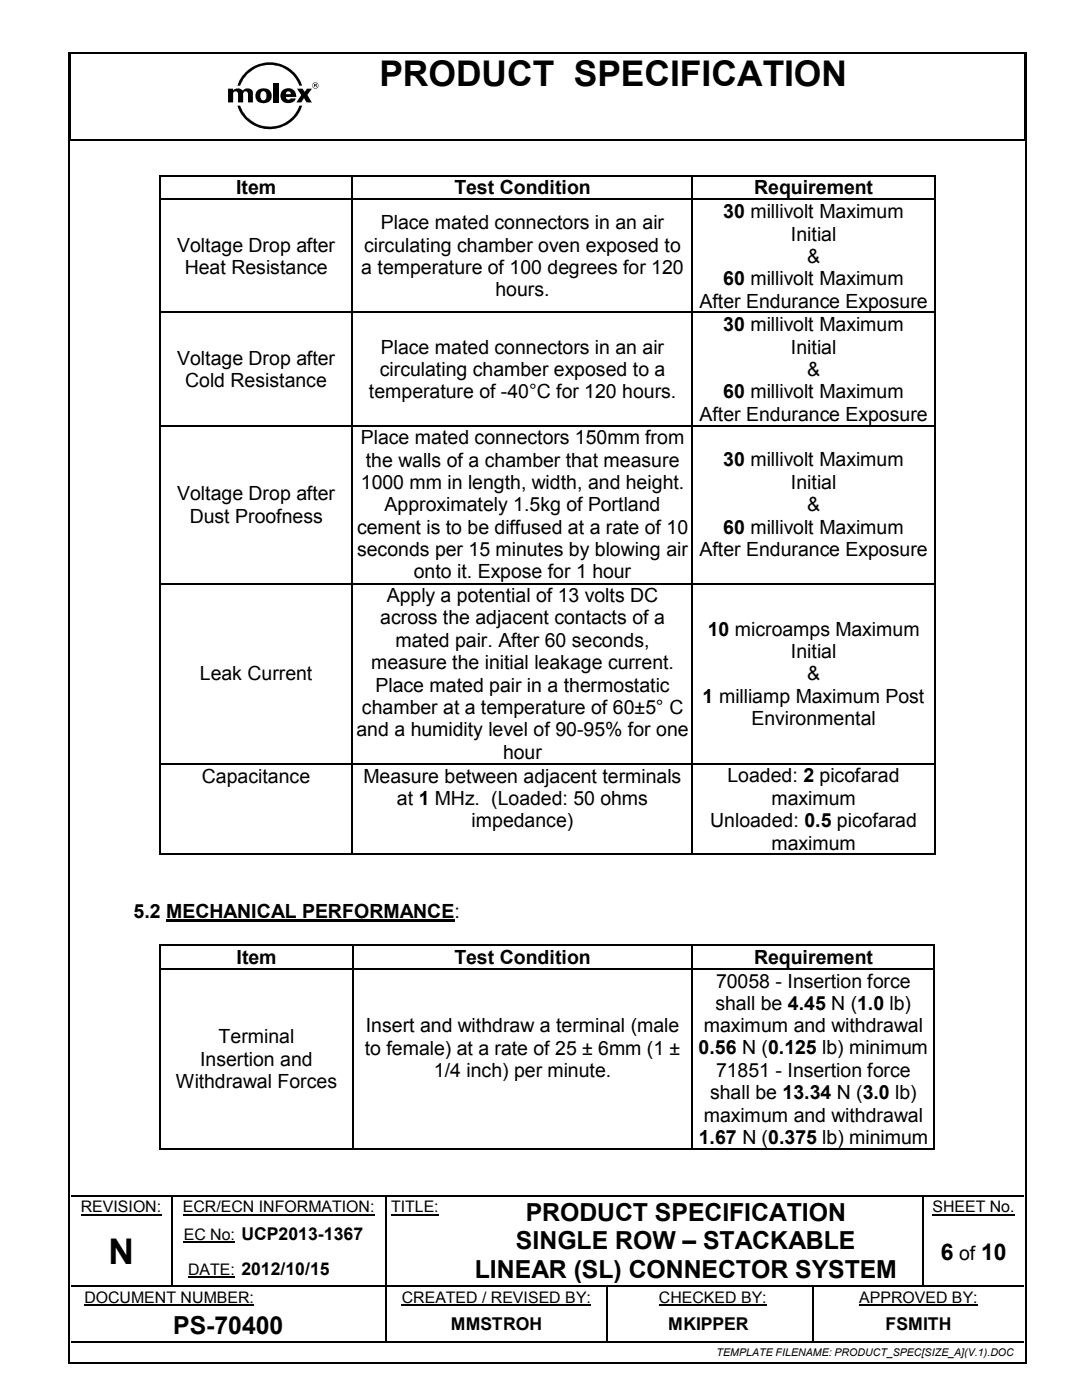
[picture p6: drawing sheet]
<svg xmlns="http://www.w3.org/2000/svg" width="216mm" height="279mm" viewBox="0 0 216 279" stroke-linecap="round" stroke-linejoin="round" font-family="sans-serif">
<defs><g id="words">
<g font-size="7.1">
<text x="75.7" y="17.2">PRODUCT SPECIFICATION</text>
<text x="21.6" y="252.3">N</text>
</g>
<g font-size="5">
<text x="104.9" y="243.6">PRODUCT SPECIFICATION</text>
<text x="103" y="249.3">SINGLE ROW – STACKABLE</text>
<text x="94.7" y="255">LINEAR (SL) CONNECTOR SYSTEM</text>
<text x="34.5" y="266.2">PS-70400</text>
</g>
<g font-size="4.6">
<text x="187.7" y="251.4">6</text>
<text x="195.7" y="251.4">10</text>
</g>
<g font-size="3.9">
<text x="47.1" y="38.8">Item</text>
<text x="90.7" y="38.8">Test Condition</text>
<text x="150.5" y="38.8">Requirement</text>
<text x="76" y="45.8">Place mated connectors in an air</text>
<text x="144.3" y="43.5">30 millivolt Maximum</text>
<text x="35.3" y="50.2">Voltage Drop after</text>
<text x="72.6" y="50.2">circulating chamber oven exposed to</text>
<text x="157.8" y="48">Initial</text>
<text x="161" y="52.5">&amp;</text>
<text x="36.9" y="54.7">Heat Resistance</text>
<text x="72.1" y="54.7">a temperature of 100 degrees for 120</text>
<text x="98.8" y="59.1">hours.</text>
<text x="144.3" y="56.9">60 millivolt Maximum</text>
<text x="139.6" y="61.4">After Endurance Exposure</text>
<text x="76" y="70.6">Place mated connectors in an air</text>
<text x="144.3" y="66.1">30 millivolt Maximum</text>
<text x="157.8" y="70.6">Initial</text>
<text x="35.3" y="72.8">Voltage Drop after</text>
<text x="37" y="77.3">Cold Resistance</text>
<text x="75.8" y="75">circulating chamber exposed to a</text>
<text x="161" y="75">&amp;</text>
<text x="73.6" y="79.5">temperature of -40°C for 120 hours.</text>
<text x="139.6" y="83.9">After Endurance Exposure</text>
<text x="144.3" y="79.5">60 millivolt Maximum</text>
<text x="72" y="88.7">Place mated connectors 150mm from</text>
<text x="73" y="93.1">the walls of a chamber that measure</text>
<text x="144.3" y="93.1">30 millivolt Maximum</text>
<text x="35.3" y="99.8">Voltage Drop after</text>
<text x="72" y="97.6">1000 mm in length, width, and height.</text>
<text x="157.8" y="97.6">Initial</text>
<text x="37.8" y="104.3">Dust Proofness</text>
<text x="71.2" y="106.6">cement is to be diffused at a rate of 10</text>
<text x="76.7" y="102.1">Approximately 1.5kg of Portland</text>
<text x="144.3" y="106.5">60 millivolt Maximum</text>
<text x="161" y="102.1">&amp;</text>
<text x="71.2" y="111">seconds per 15 minutes by blowing air</text>
<text x="139.6" y="111">After Endurance Exposure</text>
<text x="82.6" y="115.4">onto it. Expose for 1 hour</text>
<text x="75.9" y="124.6">across the adjacent contacts of a</text>
<text x="77.2" y="120.2">Apply a potential of 13 volts DC</text>
<text x="78.9" y="129.1">mated pair. After 60 seconds,</text>
<text x="141.2" y="126.8">10 microamps Maximum</text>
<text x="157.8" y="131.4">Initial</text>
<text x="39.9" y="135.8">Leak Current</text>
<text x="74" y="133.6">measure the initial leakage current.</text>
<text x="161" y="135.8">&amp;</text>
<text x="72.2" y="142.5">chamber at a temperature of 60±5° C</text>
<text x="74.9" y="138">Place mated pair in a thermostatic</text>
<text x="140.2" y="140.2">1 milliamp Maximum Post</text>
<text x="71.1" y="146.9">and a humidity level of 90-95% for one</text>
<text x="149.9" y="144.7">Environmental</text>
<text x="100.4" y="151.4">hour</text>
<text x="40.3" y="156.2">Capacitance</text>
<text x="72.6" y="156.2">Measure between adjacent terminals</text>
<text x="79.2" y="160.6">at 1 MHz. (Loaded: 50 ohms</text>
<text x="145.2" y="156.1">Loaded: 2 picofarad</text>
<text x="153.9" y="160.6">maximum</text>
<text x="94.1" y="165.1">impedance)</text>
<text x="141.7" y="165">Unloaded: 0.5 picofarad</text>
<text x="153.9" y="169.5">maximum</text>
<text x="26.7" y="183.1">5.2 MECHANICAL PERFORMANCE:</text>
<text x="47.2" y="192.3">Item</text>
<text x="90.7" y="192.3">Test Condition</text>
<text x="142.9" y="197.1">70058 - Insertion force</text>
<text x="150.5" y="192.3">Requirement</text>
<text x="142.7" y="201.5">shall be 4.45 N (1.0 lb)</text>
<text x="43.6" y="208.2">Terminal</text>
<text x="73" y="206">Insert and withdraw a terminal (male</text>
<text x="140.4" y="206">maximum and withdrawal</text>
<text x="39.9" y="212.7">Insertion and</text>
<text x="72.8" y="210.5">to female) at a rate of 25 ± 6mm (1 ±</text>
<text x="86.6" y="215">1/4 inch) per minute.</text>
<text x="139.4" y="210.4">0.56 N (0.125 lb) minimum</text>
<text x="142.9" y="215">71851 - Insertion force</text>
<text x="35.1" y="217.2">Withdrawal Forces</text>
<text x="141.7" y="219.4">shall be 13.34 N (3.0 lb)</text>
<text x="140.4" y="223.9">maximum and withdrawal</text>
<text x="139.4" y="228.3">1.67 N (0.375 lb) minimum</text>
<text x="191.4" y="251.4">of</text>
</g>
<g font-size="3.5">
<text x="90" y="265.5">MMSTROH</text>
<text x="133.4" y="265.5">MKIPPER</text>
<text x="176.7" y="265.5">FSMITH</text>
</g>
<g font-size="3.2">
<text x="16.1" y="242">REVISION:</text>
<text x="36.5" y="242">ECR/ECN INFORMATION:</text>
<text x="78.1" y="242">TITLE:</text>
<text x="186.1" y="242">SHEET No.</text>
<text x="36.7" y="247.5">EC No: UCP2013-1367</text>
<text x="37.5" y="254.4">DATE: 2012/10/15</text>
<text x="16.9" y="260">DOCUMENT NUMBER:</text>
<text x="80.2" y="260">CREATED / REVISED BY:</text>
<text x="131.5" y="260">CHECKED BY:</text>
<text x="171.4" y="260">APPROVED BY:</text>
</g>
<text font-size="2.1" x="143" y="270.6">TEMPLATE FILENAME: PRODUCT_SPEC[SIZE_A](V.1).DOC</text>
</g></defs>
<g fill="none" stroke="#000" stroke-width=".34">
<path d="M13.8 10.7v261.1M14 10.7v17M14 10.5h190.5M204.5 10.7v17M204.6 10.7v261.1M14.1 27.9h190.2M14.2 238.6h19.9M34.5 238.6h42.5M77.3 238.6h12.3M90 238.6h94M184.3 238.6h20M14 271.9h190.5"/>
<path d="M14.2 267.9h62.7M77.1 261.6v6.1M77.3 267.9h43.6M121.1 261.6v6.1M121.2 267.9h40.8M162.3 267.9h42"/>
</g>
<g fill="#000">
<path d="M13.6 10.3h.4v.4h-.4zM204.5 10.3h.3v.4h-.3zM13.8 27.7h.3v.4h-.3zM31.8 34.9h.2v.3h-.2zM31.8 39.7h.2v.2h-.2zM32 34.9h.3v.3h-.3zM70.2 34.9h.2v.3h-.2zM70.2 39.7h.2v.2h-.2zM70.4 34.9h.3v.3h-.3zM138 34.9h.3v.3h-.3zM138 39.7h.3v.2h-.3zM138.3 34.9h.3v.3h-.3z"/>
<path d="M186.4 34.9h.2v.3h-.2zM186.4 39.7h.2v.2h-.2zM204.3 27.7h.3v.4h-.3zM31.8 62.2h.2v.3h-.2zM70.2 62.2h.2v.3h-.2zM138 62.2h.3v.3h-.3zM186.4 62.2h.2v.3h-.2zM31.8 84.8h.2v.3h-.2zM70.2 84.8h.2v.3h-.2zM138 84.8h.3v.3h-.3zM186.4 84.8h.2v.3h-.2zM31.8 116.3h.2v.3h-.2z"/>
<path d="M70.2 116.3h.2v.3h-.2zM138 116.3h.3v.3h-.3zM186.4 116.3h.2v.3h-.2zM31.8 152.3h.2v.2h-.2zM70.2 152.3h.2v.2h-.2zM138 152.3h.3v.2h-.3zM186.4 152.3h.2v.2h-.2zM31.8 170.4h.2v.2h-.2zM70.2 170.4h.2v.2h-.2zM138 170.4h.3v.2h-.3zM186.4 170.4h.2v.2h-.2zM31.9 188.5h.2v.3h-.2z"/>
<path d="M31.9 193.3h.2v.2h-.2zM70.2 188.5h.3v.3h-.3zM70.2 193.3h.3v.2h-.3zM138 188.5h.3v.3h-.3zM138 193.3h.3v.2h-.3zM186.3 188.5h.3v.3h-.3zM186.3 193.3h.3v.2h-.3zM31.9 229.2h.2v.2h-.2zM34.1 238.8h.3v.2h-.3zM34.1 238.4h.4v.4h-.4zM70.2 229.2h.3v.2h-.3zM77 238.8h.2v.2h-.2z"/>
<path d="M77 238.4h.3v.4h-.3zM89.6 238.4h.4v.4h-.4zM138 229.2h.3v.2h-.3zM184 238.8h.2v.2h-.2zM184 238.4h.3v.4h-.3zM186.3 229.2h.3v.2h-.3zM34.1 242.7h.3v.9h-.3zM34.1 249.6h.3v.9h-.3zM34.1 256.5h.3v.3h-.3zM46.9 256.5h.3v.3h-.3zM77 242.7h.2v.9h-.2zM77 249.6h.2v.9h-.2z"/>
<path d="M77 256.5h.2v.5h-.2zM89.6 256.5h.3v.3h-.3zM120.9 256.8h.3v.2h-.3zM120.9 256.5h.3v.3h-.3zM162 256.8h.3v.2h-.3zM162 256.5h.3v.3h-.3zM184 242.7h.2v.9h-.2zM184 249.6h.2v.9h-.2zM184 256.5h.2v.3h-.2zM13.6 271.8h.4v.3h-.4zM76.9 260.9h.4v.7h-.4zM76.9 267.7h.4v.4h-.4z"/>
<path d="M120.9 260.9h.3v.7h-.3zM120.9 267.7h.3v.4h-.3zM162 260.9h.3v.7h-.3zM162 267.7h.3v.4h-.3zM204.5 271.8h.3v.3h-.3z"/>
</g>
<path d="M16.1 242.4h16.1M36.5 242.4h38.3M36.7 248h10.2M37.5 254.9h9.4M78.1 242.4h9.5M186.1 242.4h16.4M16.8 260.5h33.9M80.2 260.5h37.7M131.5 260.5h21.5M171.4 260.5h23.7" fill="none" stroke="#000" stroke-width=".21"/>
<g fill="none" stroke="#000" stroke-width=".25">
<path d="M31.9 35.2v4.5M31.9 39.9v22.3M32 39.8h38.2M32.3 35.1h37.9M70.3 35.2v4.5M70.3 39.9v22.3M70.4 39.8h67.6M70.7 35.1h67.3M138.2 35.2v4.5M138.2 39.9v22.3M138.3 39.8h48.1M138.6 35.1h47.8"/>
<path d="M186.5 35.2v4.5M186.5 39.9v22.3M31.9 62.5v22.3M32 62.4h38.2M70.3 62.5v22.3M70.4 62.4h67.6M138.2 62.5v22.3M138.3 62.4h48.1M186.5 62.5v22.3M31.9 85.1v31.2M32 85h38.2M70.3 85.1v31.2"/>
<path d="M70.4 85h67.6M138.2 85.1v31.2M138.3 85h48.1M186.5 85.1v31.2M31.9 116.6v35.7M32 116.5h38.2M70.3 116.6v35.7M70.4 116.5h67.6M138.2 116.6v35.7M138.3 116.5h48.1M186.5 116.6v35.7M31.9 152.5v17.9"/>
<path d="M32 152.4h38.2M70.3 152.5v17.9M70.4 152.4h67.6M138.2 152.5v17.9M138.3 152.4h48.1M186.5 152.5v17.9M32 170.5h38.2M70.4 170.5h67.6M138.3 170.5h48.1M32 188.8v4.5M32 193.5v35.7M32.1 188.6h38.1"/>
<path d="M32.1 193.4h38.1M70.4 188.8v4.5M70.4 193.5v35.7M70.5 188.6h67.5M70.5 193.4h67.5M138.2 188.8v4.5M138.2 193.5v35.7M138.3 188.6h48M138.3 193.4h48M186.4 188.8v4.5M186.4 193.5v35.7M32.1 229.3h38.1"/>
<path d="M34.2 239v3.7M70.5 229.3h67.5M77.1 239v3.7M138.3 229.3h48M184.1 239v3.7M14.2 256.7h19.9M34.2 243.6v6M34.2 250.5v6M34.4 256.7h12.5M47.2 256.7h29.8M77.1 243.6v6M77.1 250.5v6"/>
<path d="M77.1 257v3.9M77.2 256.7h12.4M89.9 256.7h31M121.1 257v3.9M121.2 256.7h40.8M162.1 257v3.9M162.3 256.7h21.7M184.1 243.6v6M184.1 250.5v6M184.2 256.7h20.1M162.1 261.6v6.1"/>
</g>
<g fill="#000">
<path d="M52.1 18.5l.2-.3a.62 .62 0 0 1 .9 .7 .76 .76 0 0 1-.1 .8 .76 .76 0 0 1-.8 .3 1.19 1.19 0 0 1-.2-1.5zM51.3 18.1a1.56 1.56 0 0 0 0 2 1.56 1.56 0 0 0 1.9 .4 1.51 1.51 0 0 0 .9-2 1.51 1.51 0 0 0-2-.8z" fill-rule="evenodd"/>
<path d="M49 14.4a6.8 6.8 0 0 1 11.3 2.7h-.6a6.3 6.3 0 0 0-5.9-4.2 6.3 6.3 0 0 0-5.9 4.2h-.5l.6-1.4z" fill-rule="evenodd"/>
<path d="M56.3 18.1a1.49 1.49 0 0 0 .9 2.5 1.82 1.82 0 0 0 1.7-.6l.1-.4h-1a.5 .5 0 0 1-.6 .3 .5 .5 0 0 1-.3-.6h2a1.63 1.63 0 0 0-.9-1.6 1.63 1.63 0 0 0-1.9 .4zM57.2 18.4l.5-.2 .3 .6h-.9z" fill-rule="evenodd"/>
<path d="M59.3 17.7h1.1l.4 .7 .5-.7h.9l-.9 1.3 .9 1.4h-1l-.5-.8-.6 .8h-1l1-1.4z" fill-rule="evenodd"/>
<path d="M62.3 17.1a.63 .63 0 0 1 1.2 0 .63 .63 0 0 1-1.2 0zM62.4 17.1a.55 .55 0 0 0 1.1 0 .55 .55 0 0 0-1.1 0z" fill-rule="evenodd"/>
<path d="M62.8 16.8l.2 .1v.1h-.2zM62.7 16.8v.6h.1v-.3h.2v.3h.2l-.1-.3 .1-.3z" fill-rule="evenodd"/>
<path d="M45.5 17.7h1v.4a1.26 1.26 0 0 1 1.9 0l.7-.4h.6l.6 .3 .2 .3v2.1h-1v-1.8l-.3-.4-.5 .1-.2 .3v1.8h-1v-1.7l-.3-.5h-.4l-.3 .3v1.9h-1z" fill-rule="evenodd"/>
<path d="M54.5 16.5h1v3.9h-1z" fill-rule="evenodd"/>
<path d="M47.4 21.1h.5a6.3 6.3 0 0 0 5.9 4.2 6.3 6.3 0 0 0 5.9-4.2h.6a6.8 6.8 0 0 1-6.5 4.7 6.8 6.8 0 0 1-6.4-4.7z" fill-rule="evenodd"/>
</g>
<path d="M33.1 183.8h57.6" fill="none" stroke="#000" stroke-width=".42"/>
<use href="#words"/>
</svg>
